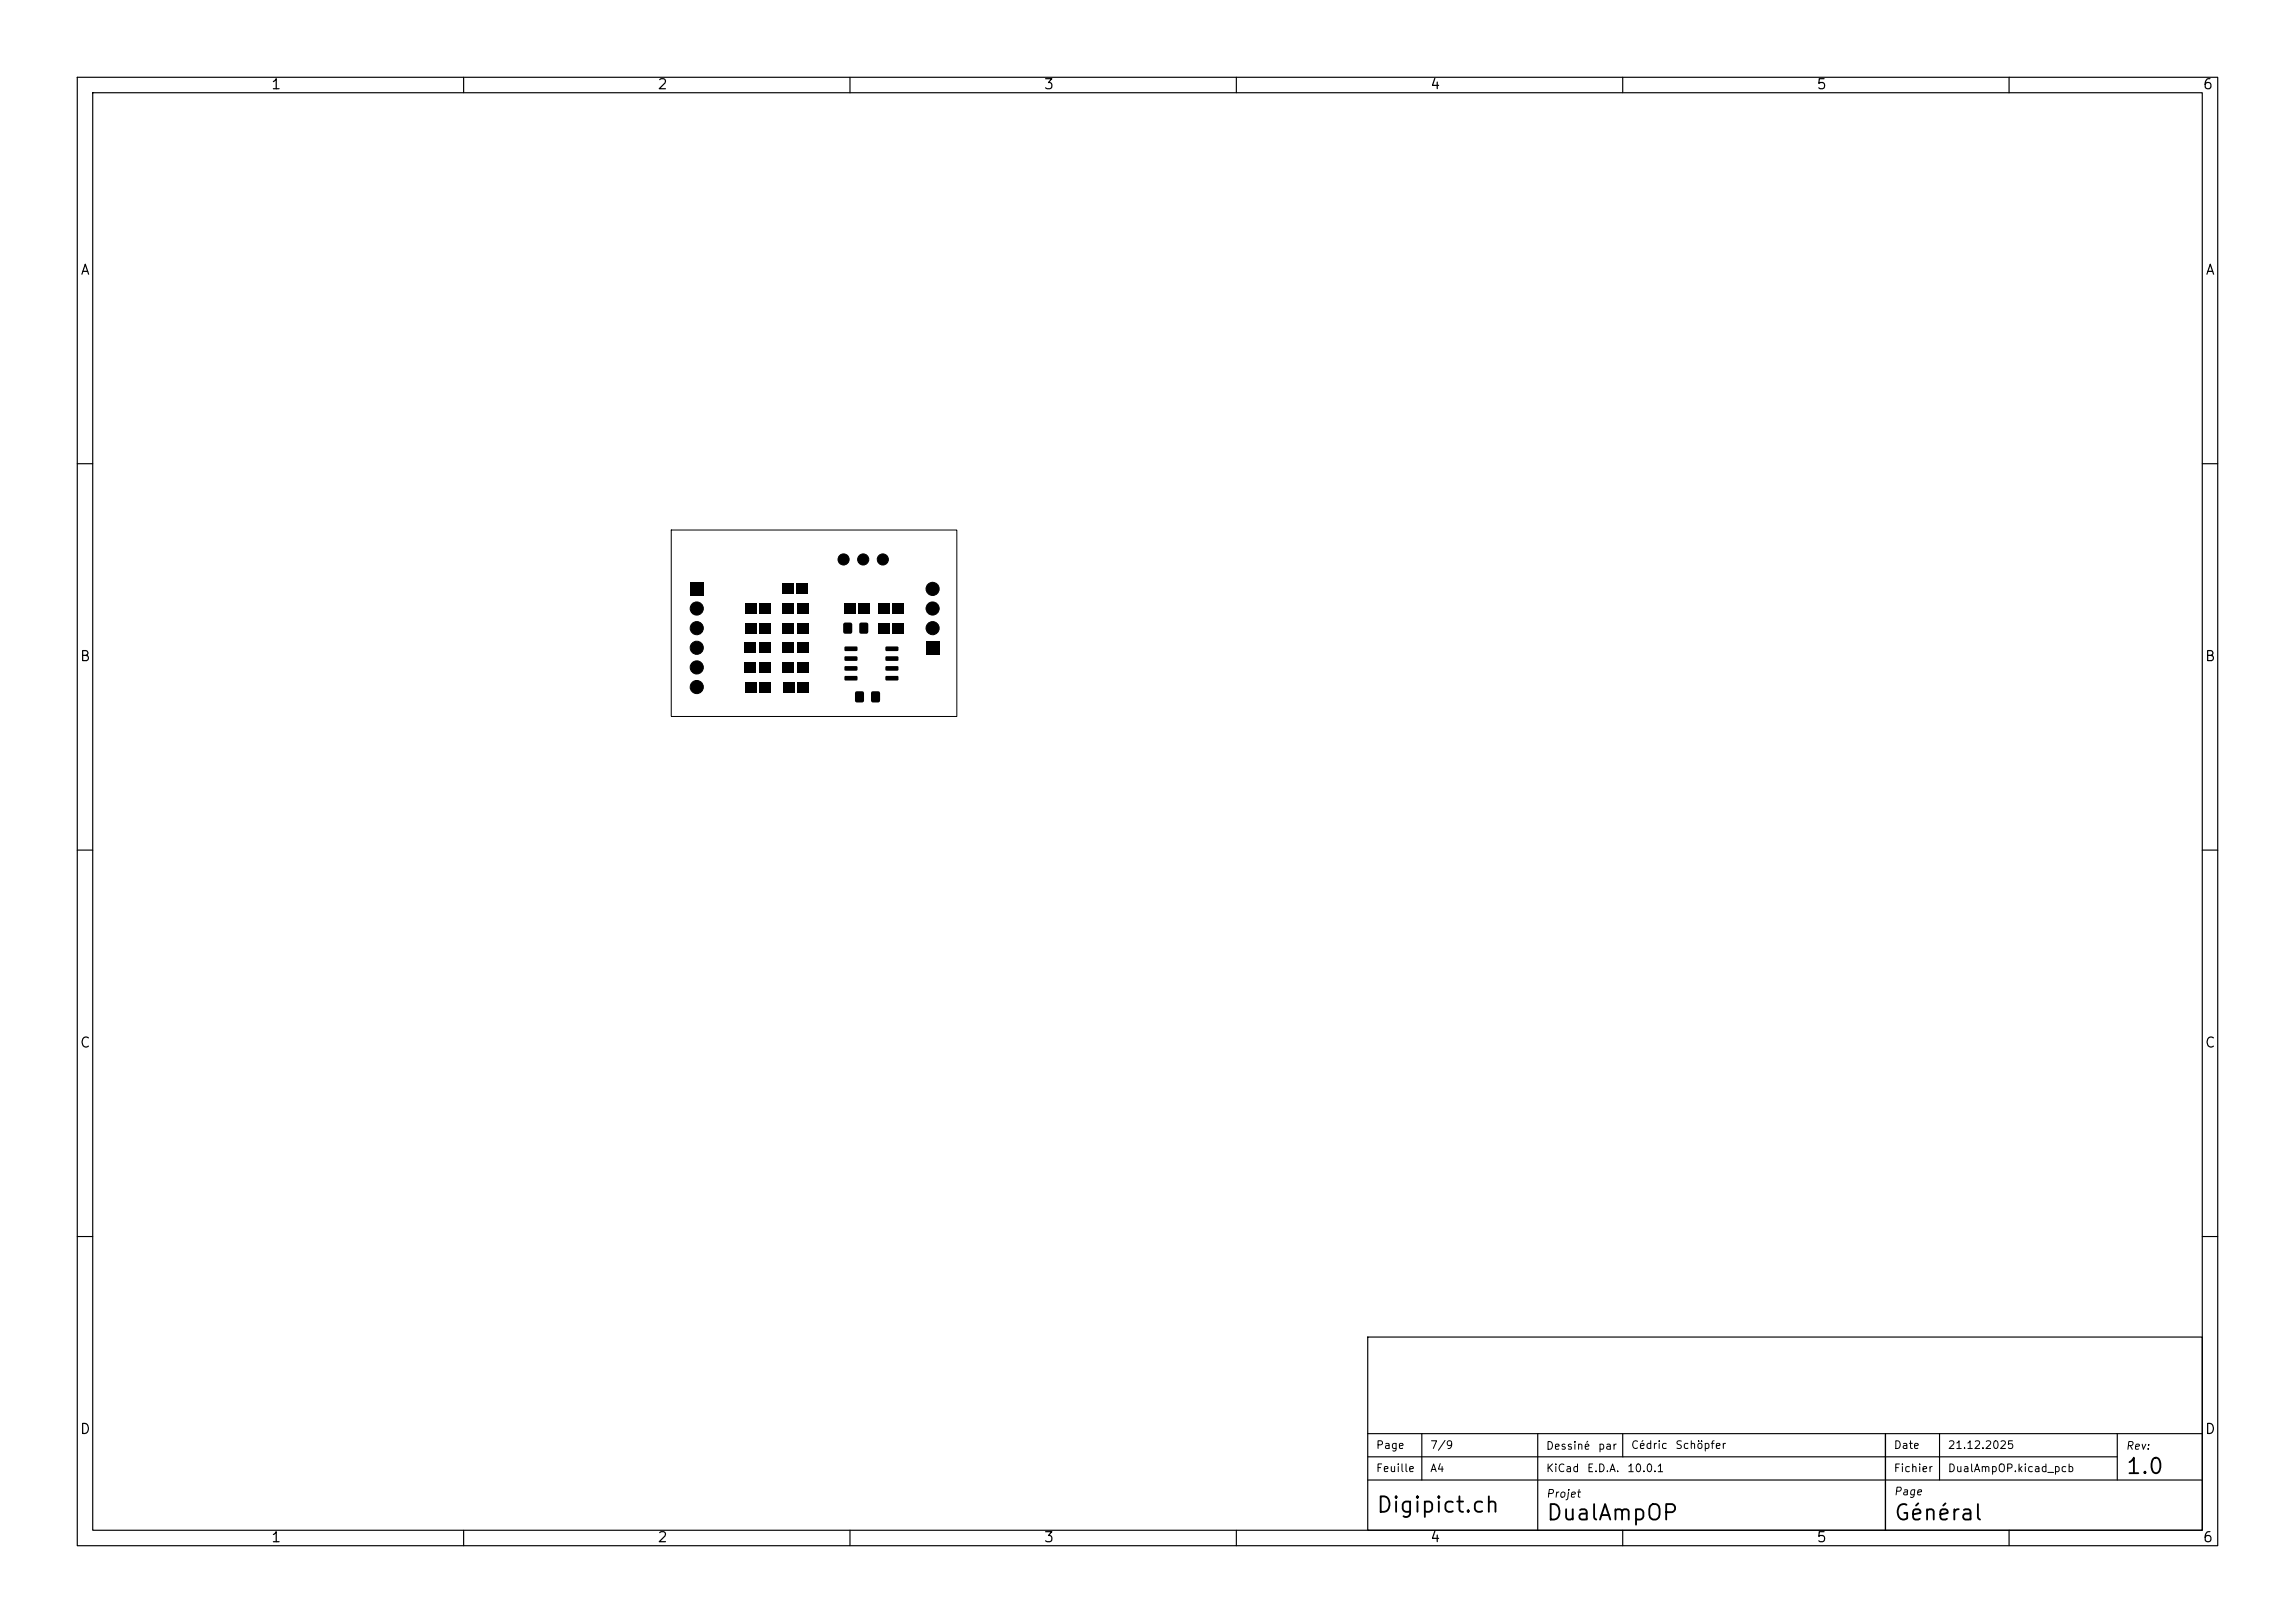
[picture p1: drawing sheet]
<svg xmlns="http://www.w3.org/2000/svg" width="297mm" height="210mm" viewBox="0 0 297 210" stroke-linecap="round" stroke-linejoin="round" font-family="sans-serif">
<defs><g id="words">
<g font-size="2">
<text x="275" y="191.2">1.0</text>
<text x="178" y="196.2">Digipict.ch</text>
<text x="200" y="197.2">DualAmpOP</text>
<text x="245" y="197.2">Général</text>
</g>
<g font-size="1.3">
<text x="35" y="11.9">1</text>
<text x="85" y="11.9">2</text>
<text x="135" y="11.9">3</text>
<text x="185" y="11.9">4</text>
<text x="235" y="11.9">5</text>
<text x="285" y="11.9">6</text>
<text x="10.3" y="35.9">A</text>
<text x="285.4" y="35.9">A</text>
<text x="10.3" y="85.9">B</text>
<text x="285.3" y="85.9">B</text>
<text x="10.3" y="135.9">C</text>
<text x="285.3" y="135.9">C</text>
<text x="10.3" y="185.9">D</text>
<text x="285.3" y="185.9">D</text>
<text x="35" y="199.9">1</text>
<text x="85" y="199.9">2</text>
<text x="135" y="199.9">3</text>
<text x="185" y="199.9">4</text>
<text x="235" y="199.9">5</text>
<text x="285" y="199.9">6</text>
</g>
<g font-size="1">
<text x="178" y="187.7">Page</text>
<text x="178" y="190.7">Feuille</text>
<text x="185" y="190.7">A4</text>
<text x="185" y="187.7">7/9</text>
<text x="200" y="187.8">Dessiné</text>
<text x="200" y="190.7">KiCad</text>
<text x="205.3" y="190.7">E.D.A.</text>
<text x="206.7" y="187.8">par</text>
<text x="210.5" y="190.7">10.0.1</text>
<text x="211" y="187.7">Cédric</text>
<text x="216.7" y="187.7">Schöpfer</text>
<text x="245" y="190.7">Fichier</text>
<text x="245" y="187.7">Date</text>
<text x="252" y="187.7">21.12.2025</text>
<text x="252" y="190.7">DualAmpOP.kicad_pcb</text>
<text x="275" y="187.8">Rev:</text>
<text x="200" y="194">Projet</text>
<text x="245" y="193.7">Page</text>
</g>
</g></defs>
<g fill="none" stroke="#000" stroke-width=".15">
<path d="M10 10h277v190h-277zM12 12h273v186h-273zM60 10v2M110 10v2M160 10v2M210 10v2M260 10v2M10 60h2M285 60h2M10 110h2M285 110h2M10 160h2"/>
<path d="M177 173h108v25h-108zM285 160h2M60 198v2M110 198v2M160 198v2M177 185.5h108M177 191.5h108M177 188.5h97M184 185.5v6M199 185.5v12.5M210 198v2M210 185.5v3"/>
<path d="M244 185.5v12.5zM251 185.5v6M260 198v2M274 185.5v6"/>
</g>
<g fill="#000">
<path d="M89.3 75.4h1.7v1.7h-1.7zM96.4 78.1h1.5v1.3h-1.5zM98.3 78.1h1.5v1.3h-1.5zM101.2 75.6h1.5v1.3h-1.5zM101.3 78.1h1.5v1.3h-1.5zM103 75.6h1.5v1.3h-1.5zM103.1 78.1h1.5v1.3h-1.5zM109.2 78.1h1.5v1.3h-1.5zM111.1 78.1h1.5v1.3h-1.5zM113.7 78.1h1.5v1.3h-1.5zM115.5 78.1h1.5v1.3h-1.5zM96.4 83.2h1.5v1.3h-1.5z"/>
<path d="M96.4 85.7h1.5v1.3h-1.5zM96.4 88.3h1.5v1.3h-1.5zM96.4 80.6h1.5v1.3h-1.5zM98.2 83.2h1.5v1.3h-1.5zM98.2 85.7h1.5v1.3h-1.5zM98.3 88.3h1.5v1.3h-1.5zM98.3 80.6h1.5v1.3h-1.5zM101.3 83.2h1.5v1.3h-1.5zM101.3 80.6h1.5v1.3h-1.5zM101.3 88.3h1.5v1.3h-1.5zM101.3 85.7h1.5v1.3h-1.5zM103.1 83.2h1.5v1.3h-1.5z"/>
<path d="M103.1 80.6h1.5v1.3h-1.5zM103.2 88.3h1.5v1.3h-1.5zM103.1 85.7h1.5v1.3h-1.5zM109.2 80.6h.2h.8l.1 .2-.1 1.1-.2 .1-.8-.1-.1-.1zM109.3 83.7h1.6l.1 .1v.4h-.2h-1.4l-.1-.1zM109.3 85l1.6-.1 .1 .2v.3l-.2 .1h-1.4l-.1-.1zM109.3 86.2h1.6l.1 .1v.4l-.2 .1h-1.4l-.1-.2zM109.3 87.5h1.6l.1 .1v.4l-.2 .1-1.4-.1-.1-.1zM110.7 89.5l.2-.1 .8 .1 .1 .2-.1 1.1-.1 .1-.9-.1-.1-.2zM111.3 80.6h.1h.9l.1 .2-.1 1.1-.2 .1-.8-.1-.1-.1zM112.8 89.5l.2-.1 .8 .1 .1 .2-.1 1.1-.2 .1-.8-.1-.1-.2zM114.6 87.5h1.6l.1 .1v.4l-.2 .1-1.4-.1-.1-.1z"/>
<path d="M114.6 86.2h1.6l.1 .1v.4l-.2 .1h-1.4l-.1-.2zM114.6 85l1.6-.1 .1 .2v.3l-.2 .1h-1.4l-.1-.1zM114.6 83.7h1.6l.1 .1v.4h-.2h-1.4l-.1-.1zM113.6 80.6h1.5v1.3h-1.5zM115.5 80.6h1.5v1.3h-1.5zM119.8 83h1.7v1.7h-1.7z"/>
</g>
<g fill="#000" stroke="#000" stroke-width=".13">
<circle cx="90.2" cy="78.7" r=".85"/>
<circle cx="109.2" cy="72.4" r=".72"/>
<circle cx="111.7" cy="72.4" r=".72"/>
<circle cx="114.2" cy="72.4" r=".72"/>
<circle cx="120.7" cy="78.7" r=".85"/>
<circle cx="120.7" cy="76.2" r=".85"/>
<circle cx="90.2" cy="88.9" r=".85"/>
<circle cx="90.2" cy="83.8" r=".85"/>
<circle cx="90.2" cy="81.3" r=".85"/>
<circle cx="90.2" cy="86.4" r=".85"/>
<circle cx="120.7" cy="81.3" r=".85"/>
</g>
<path d="M86.9 68.6h36.9v24.1h-36.9z" fill="none" stroke="#000" stroke-width=".13"/>
<use href="#words"/>
</svg>
